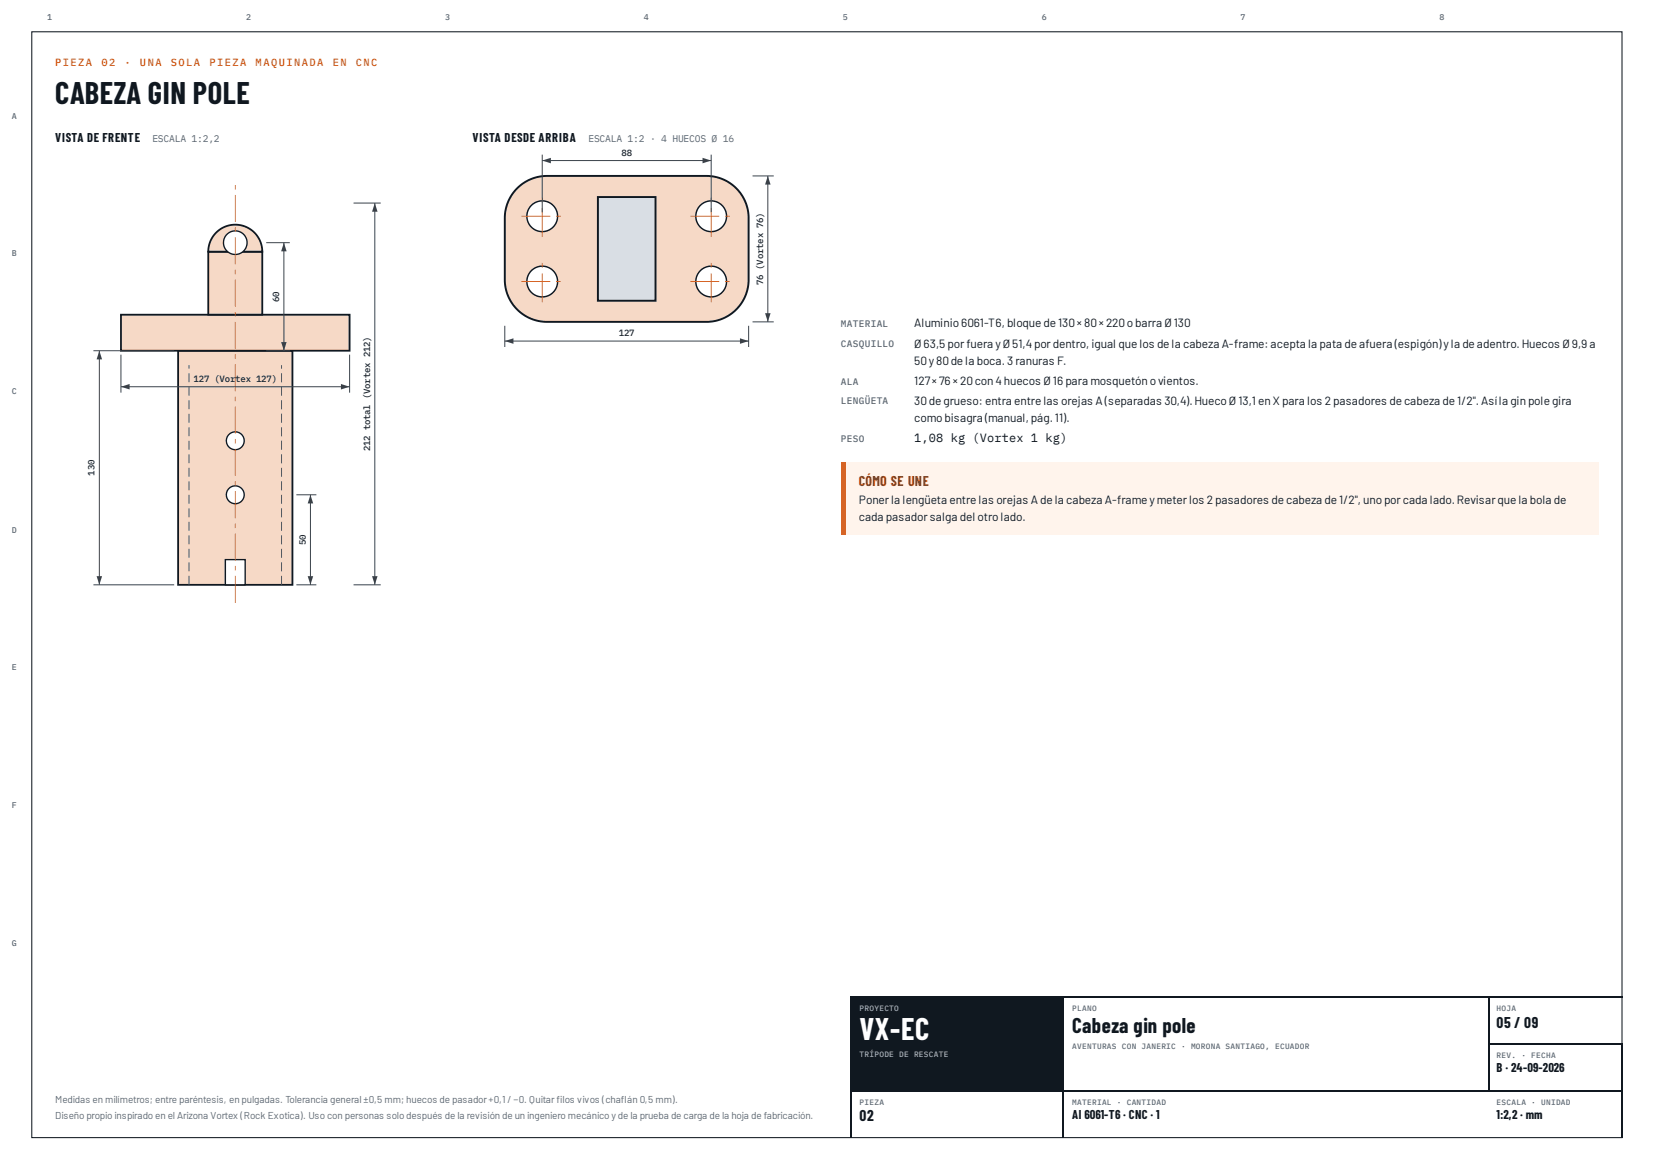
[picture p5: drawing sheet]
<svg xmlns="http://www.w3.org/2000/svg" width="420mm" height="297mm" viewBox="0 0 420 297" stroke-linecap="round" stroke-linejoin="round" font-family="sans-serif">
<defs><g id="words">
<text font-size="7.8" fill="#101820" x="14" y="26.5">CABEZA GIN POLE</text>
<text font-size="7.8" fill="#fff" x="218.3" y="264.1">VX-EC</text>
<text font-size="5.3" fill="#101820" x="272.3" y="262.2">Cabeza gin pole</text>
<g font-size="3.9" fill="#101820">
<text x="380" y="260.9">05 / 09</text>
<text x="218.3" y="284.7">02</text>
</g>
<text font-size="3.5" fill="#9a3a07" x="218.1" y="123.3">CÓMO SE UNE</text>
<g font-size="3.2" fill="#101820">
<text x="14" y="36">VISTA DE FRENTE</text>
<text x="120" y="36">VISTA DESDE ARRIBA</text>
<text x="380" y="272.3">B · 24-09-2026</text>
<text x="272.3" y="284.2">Al 6061-T6 · CNC · 1</text>
<text x="380" y="284.2">1:2,2 · mm</text>
</g>
<g font-size="3" fill="#101820">
<text x="232.1" y="83.1">Aluminio6061-T6, bloquede130× 80× 220obarra Ø130</text>
<text x="232.1" y="88.4">Ø63,5 porfuera yØ51,4pordentro, igual quelos dela cabeza A-frame: acepta la pata deafuera (espigón) yla deadentro.Huecos Ø9,9 a</text>
<text x="232.1" y="92.6">50y80dela boca.3 ranuras F.</text>
<text x="232.1" y="97.6">127× 76 × 20con4huecos Ø16 para mosquetónovientos.</text>
<text x="232.1" y="102.9">30degrueso: entra entrelas orejas A (separadas 30,4).HuecoØ13,1 enX para los 2pasadores decabeza de1/2&quot;.Asíla ginpolegira</text>
<text x="232.1" y="107.2">comobisagra (manual, pág.11).</text>
<text x="232.1" y="112.2">1,08 kg (Vortex 1 kg)</text>
<text x="218.1" y="128.1">Ponerla lengüeta entrelas orejas A dela cabeza A-frameymeterlos 2pasadores decabeza de1/2&quot;, unoporcada lado.Revisarquela bola de</text>
<text x="218.1" y="132.3">cada pasadorsalga del otrolado.</text>
</g>
<g font-size="2.6" fill="#e0621b">
<text x="14" y="16.7">PIEZA</text>
<text x="25.7" y="16.7">02</text>
<text x="31.6" y="16.7">·</text>
<text x="35.5" y="16.7">UNA</text>
<text x="43.4" y="16.7">SOLA</text>
<text x="53.2" y="16.7">PIEZA</text>
<text x="64.9" y="16.7">MAQUINADA</text>
<text x="84.5" y="16.7">EN</text>
<text x="90.4" y="16.7">CNC</text>
</g>
<g font-size="2.5" fill="#5b6875">
<text x="38.7" y="36">ESCALA 1:2,2</text>
<text x="149.4" y="36">ESCALA 1:2 · 4 HUECOS Ø 16</text>
<text x="14" y="279.9">Medidas en milímetros; entre paréntesis, en pulgadas. Tolerancia general ±0,5 mm; huecos de pasador+0,1 / −0. Quitarflos vivos (chafán 0,5 mm).</text>
<text x="141.3" y="279.9">i</text>
<text x="157.7" y="279.9">l</text>
<text x="14" y="284.2">Diseño propio inspirado en el Arizona Vortex (Rock Exotica). Uso con personas solo después de la revisión de un ingeniero mecánico yde la prueba de carga de la hoja de fabricación.</text>
</g>
<g font-size="2.4" fill="#5b6875">
<text x="213.5" y="83.1">MATERIAL</text>
<text x="213.5" y="88.1">CASQUILLO</text>
<text x="213.5" y="97.6">ALA</text>
<text x="213.5" y="102.7">LENGÜETA</text>
<text x="213.5" y="112.2">PESO</text>
</g>
<g font-size="2.3" fill="#1a2530">
<text x="157.8" y="39.6">88</text>
<text x="70.9" y="76.6" transform="rotate(-90 70.9 76.6)">60</text>
<text x="193.7" y="72.4" transform="rotate(-90 193.7 72.4)">76 (Vortex 76)</text>
<text x="157.1" y="85.4">127</text>
<text x="49.2" y="97">127 (Vor</text>
<text x="59.7" y="97">tex 127)</text>
<text x="94" y="114.6" transform="rotate(-90 94 114.6)">212 total (Vortex 212)</text>
<text x="24" y="120.7" transform="rotate(-90 24 120.7)">130</text>
<text x="77.6" y="138.4" transform="rotate(-90 77.6 138.4)">50</text>
</g>
<g font-size="2.1" fill="#5b6875">
<text x="12" y="5">1</text>
<text x="62.5" y="5">2</text>
<text x="113" y="5">3</text>
<text x="163.5" y="5">4</text>
<text x="214" y="5">5</text>
<text x="264.5" y="5">6</text>
<text x="315" y="5">7</text>
<text x="365.5" y="5">8</text>
<text x="3" y="30.2">A</text>
<text x="3" y="65.1">B</text>
<text x="3" y="100">C</text>
<text x="3" y="135.2">D</text>
<text x="3" y="170.1">E</text>
<text x="3" y="205.1">F</text>
<text x="3" y="240.2">G</text>
</g>
<g font-size="2" fill="#9fb0c1">
<text x="218.3" y="256.6">PROYECTO</text>
<text x="218.3" y="268.3">TRÍPODE DE RESCATE</text>
</g>
<g font-size="2" fill="#5b6875">
<text x="272.3" y="256.6">PLANO</text>
<text x="380" y="256.6">HOJA</text>
<text x="272.3" y="266.2">AVENTURAS CON JANERIC · MORONA SANTIAGO, ECUADOR</text>
<text x="380" y="268.6">REV. · FECHA</text>
<text x="218.3" y="280.5">PIEZA</text>
<text x="272.3" y="280.5">MATERIAL · CANTIDAD</text>
<text x="380" y="280.5">ESCALA · UNIDAD</text>
</g>
</g></defs>
<path d="M8.1 8.1h403.7v280.7h-403.7z" fill="none" stroke="#101820" stroke-width=".26"/>
<path d="M45.2 89h29.1v59.5h-29.1z" fill="#f6d9c6"/>
<path d="M45.2 89h29.1v59.5h-29.1z" fill="none" stroke="#101820" stroke-width=".46"/>
<g fill="#4a5663">
<path d="M47.9 146.2h.2v2.3h-.2zM47.9 142.7h.2v2.3h-.2zM47.9 139.3h.2v2.3h-.2zM47.9 135.9h.2v2.3h-.2zM47.9 132.5h.2v2.2h-.2zM47.9 129h.2v2.3h-.2zM47.9 125.6h.2v2.3h-.2zM47.9 122.2h.2v2.3h-.2zM47.9 118.7h.2v2.3h-.2zM47.9 115.3h.2v2.3h-.2zM47.9 111.9h.2v2.3h-.2zM47.9 108.5h.2v2.2h-.2zM47.9 105h.2v2.3h-.2zM47.9 101.6h.2v2.3h-.2zM47.9 98.2h.2v2.3h-.2zM47.9 94.7h.2v2.3h-.2zM47.9 92.7h.2v.9h-.2z"/>
<path d="M71.4 146.2h.2v2.3h-.2zM71.4 142.7h.2v2.3h-.2zM71.4 139.3h.2v2.3h-.2zM71.4 135.9h.2v2.3h-.2zM71.4 132.5h.2v2.2h-.2zM71.4 129h.2v2.3h-.2zM71.4 125.6h.2v2.3h-.2zM71.4 122.2h.2v2.3h-.2zM71.4 118.7h.2v2.3h-.2zM71.4 115.3h.2v2.3h-.2zM71.4 111.9h.2v2.3h-.2zM71.4 108.5h.2v2.2h-.2zM71.4 105h.2v2.3h-.2zM71.4 101.6h.2v2.3h-.2zM71.4 98.2h.2v2.3h-.2zM71.4 94.7h.2v2.3h-.2zM71.4 92.7h.2v.9h-.2z"/>
</g>
<path d="M30.7 79.9h58.1v9.1h-58.1z" fill="#f6d9c6"/>
<path d="M30.7 79.9h58.1v9.1h-58.1z" fill="none" stroke="#101820" stroke-width=".46"/>
<path d="M52.9 63.9h13.7v16h-13.7z" fill="#f6d9c6"/>
<path d="M52.9 63.9h13.7v16h-13.7z" fill="none" stroke="#101820" stroke-width=".46"/>
<path d="M54.9 59a6.9 6.9 0 0 1 7.5-1.4 6.9 6.9 0 0 1 4.2 6.3h-13.7a6.9 6.9 0 0 1 2-4.9z" fill="#f6d9c6"/>
<path d="M54.9 59a6.9 6.9 0 0 1 7.5-1.4 6.9 6.9 0 0 1 4.2 6.3h-13.7a6.9 6.9 0 0 1 2-4.9z" fill="none" stroke="#101820" stroke-width=".46"/>
<circle cx="59.7" cy="125.6" r="2.26" fill="#fff"/>
<circle cx="59.7" cy="125.6" r="2.26" fill="none" stroke="#101820" stroke-width=".34"/>
<circle cx="59.7" cy="111.9" r="2.26" fill="#fff"/>
<circle cx="59.7" cy="111.9" r="2.26" fill="none" stroke="#101820" stroke-width=".34"/>
<path d="M57.2 142.1h5.1v6.4h-5.1z" fill="#fff"/>
<path d="M57.2 142.1h5.1v6.4h-5.1z" fill="none" stroke="#101820" stroke-width=".34"/>
<circle cx="59.7" cy="61.6" r="2.99" fill="#fff"/>
<circle cx="59.7" cy="61.6" r="2.99" fill="none" stroke="#101820" stroke-width=".34"/>
<path d="M59.6 146.2h.2v6.8h-.2zM59.6 143.7h.2v1.1h-.2zM59.6 135.4h.2v6.9h-.2zM59.6 132.9h.2v1.2h-.2zM59.6 124.7h.2v6.8h-.2zM59.6 122.2h.2v1.1h-.2zM59.6 113.9h.2v6.9h-.2zM59.6 111.4h.2v1.2h-.2zM59.6 103.2h.2v6.9h-.2zM59.6 100.7h.2v1.1h-.2zM59.6 92.5h.2v6.8h-.2zM59.6 89.9h.2v1.2h-.2zM59.6 81.7h.2v6.9h-.2zM59.6 79.2h.2v1.1h-.2zM59.6 71h.2v6.8h-.2zM59.6 68.5h.2v1.1h-.2zM59.6 60.2h.2v6.9h-.2zM59.6 57.7h.2v1.2h-.2zM59.6 49.5h.2v6.8h-.2zM59.6 47h.2v1.1h-.2z" fill="#e0621b"/>
<path d="M89.8 51.5h6.9M95.2 51.5v97M89.8 148.5h6.9" fill="none" stroke="#39434d" stroke-width=".25"/>
<g fill="#39434d">
<path d="M95.2 51.5l.7 2.2h-1.4z"/>
<path d="M94.5 146.3h1.4l-.7 2.2z"/>
</g>
<path d="M23.7 89h20.5M25.2 89v59.5M23.7 148.5h20.5" fill="none" stroke="#39434d" stroke-width=".25"/>
<g fill="#39434d">
<path d="M25.2 89l.7 2.2h-1.4z"/>
<path d="M24.5 146.3h1.4l-.7 2.2z"/>
</g>
<path d="M30.7 90v9.7M30.7 98.2h58.1M88.8 90v9.7" fill="none" stroke="#39434d" stroke-width=".25"/>
<g fill="#39434d">
<path d="M86.6 97.5l2.2 .7-2.2 .7z"/>
<path d="M30.7 98.2l2.2-.7v1.4z"/>
</g>
<path d="M67.6 61.6h6M72.1 61.6v27.4M67.6 89h6" fill="none" stroke="#39434d" stroke-width=".25"/>
<g fill="#39434d">
<path d="M72.1 61.6l.7 2.2h-1.4z"/>
<path d="M71.4 86.8h1.4l-.7 2.2z"/>
</g>
<path d="M75.3 125.6h5M78.8 125.6v22.9M75.3 148.5h5" fill="none" stroke="#39434d" stroke-width=".25"/>
<g fill="#39434d">
<path d="M78.8 125.6l.7 2.2h-1.4z"/>
<path d="M78.1 146.3h1.4l-.7 2.2z"/>
</g>
<path d="M131.3 47.8a10.7 10.7 0 0 1 7.6-3.1h40.4a10.7 10.7 0 0 1 10.8 10.7v15.6a10.7 10.7 0 0 1-10.8 10.7h-40.4a10.7 10.7 0 0 1-10.7-10.7v-15.6a10.7 10.7 0 0 1 3.1-7.6z" fill="#f6d9c6"/>
<path d="M131.3 47.8a10.7 10.7 0 0 1 7.6-3.1h40.4a10.7 10.7 0 0 1 10.8 10.7v15.6a10.7 10.7 0 0 1-10.8 10.7h-40.4a10.7 10.7 0 0 1-10.7-10.7v-15.6a10.7 10.7 0 0 1 3.1-7.6z" fill="none" stroke="#101820" stroke-width=".49"/>
<circle cx="137.7" cy="54.9" r="3.9" fill="#fff"/>
<circle cx="137.7" cy="54.9" r="3.9" fill="none" stroke="#101820" stroke-width=".37"/>
<g fill="#e0621b">
<path d="M132.4 54.8h7.3v.2h-7.3zM141.2 54.8h1.2v.2h-1.2z"/>
<path d="M137.6 52.8h.2v7.4h-.2zM137.6 50.2h.2v1.2h-.2z"/>
</g>
<circle cx="180.6" cy="54.9" r="3.9" fill="#fff"/>
<circle cx="180.6" cy="54.9" r="3.9" fill="none" stroke="#101820" stroke-width=".37"/>
<g fill="#e0621b">
<path d="M175.3 54.8h7.3v.2h-7.3zM184.1 54.8h1.2v.2h-1.2z"/>
<path d="M180.5 52.8h.2v7.4h-.2zM180.5 50.2h.2v1.2h-.2z"/>
</g>
<circle cx="137.7" cy="71.5" r="3.9" fill="#fff"/>
<circle cx="137.7" cy="71.5" r="3.9" fill="none" stroke="#101820" stroke-width=".37"/>
<g fill="#e0621b">
<path d="M132.4 71.4h7.3v.2h-7.3zM141.2 71.4h1.2v.2h-1.2z"/>
<path d="M137.6 69.4h.2v7.3h-.2zM137.6 66.7h.2v1.3h-.2z"/>
</g>
<circle cx="180.6" cy="71.5" r="3.9" fill="#fff"/>
<circle cx="180.6" cy="71.5" r="3.9" fill="none" stroke="#101820" stroke-width=".37"/>
<g fill="#e0621b">
<path d="M175.3 71.4h7.3v.2h-7.3zM184.1 71.4h1.2v.2h-1.2z"/>
<path d="M180.5 69.4h.2v7.3h-.2zM180.5 66.7h.2v1.3h-.2z"/>
</g>
<path d="M151.8 50h14.6v26.3h-14.6z" fill="#d9dee4"/>
<path d="M151.8 50h14.6v26.3h-14.6z" fill="none" stroke="#101820" stroke-width=".49"/>
<path d="M128.2 82.7v5.4M128.2 86.6h61.9M190.1 82.7v5.4" fill="none" stroke="#39434d" stroke-width=".25"/>
<g fill="#39434d">
<path d="M187.9 85.9l2.2 .7-2.2 .7z"/>
<path d="M128.2 86.6l2.2-.7v1.4z"/>
</g>
<path d="M191.1 44.7h5.4M194.9 44.7v37M191.1 81.7h5.4" fill="none" stroke="#39434d" stroke-width=".25"/>
<g fill="#39434d">
<path d="M194.9 44.7l.8 2.2h-1.5z"/>
<path d="M194.2 79.5h1.5l-.8 2.2z"/>
</g>
<path d="M137.7 39.3v14.6M180.6 39.3v14.6M137.7 40.8h42.9" fill="none" stroke="#39434d" stroke-width=".25"/>
<g fill="#39434d">
<path d="M178.4 40.1l2.2 .7-2.2 .7z"/>
<path d="M137.7 40.8l2.2-.7v1.4z"/>
</g>
<path d="M213.5 117.2h192.4v18.5h-192.4z" fill="#fff4ec"/>
<path d="M213.5 117.2h1.1v18.5h-1.1z" fill="#e0621b"/>
<path d="M215.9 253.1h196.1M216 252.9v36" fill="none" stroke="#101820" stroke-width=".26"/>
<path d="M216.2 253.2h53.9v23.8h-53.9z" fill="#101820"/>
<path d="M270 253.2v35.7M378 253.2v23.8M216.2 276.9h195.8M378.1 265h33.9M411.8 265.1v23.8" fill="none" stroke="#101820" stroke-width=".26"/>
<use href="#words"/>
</svg>
